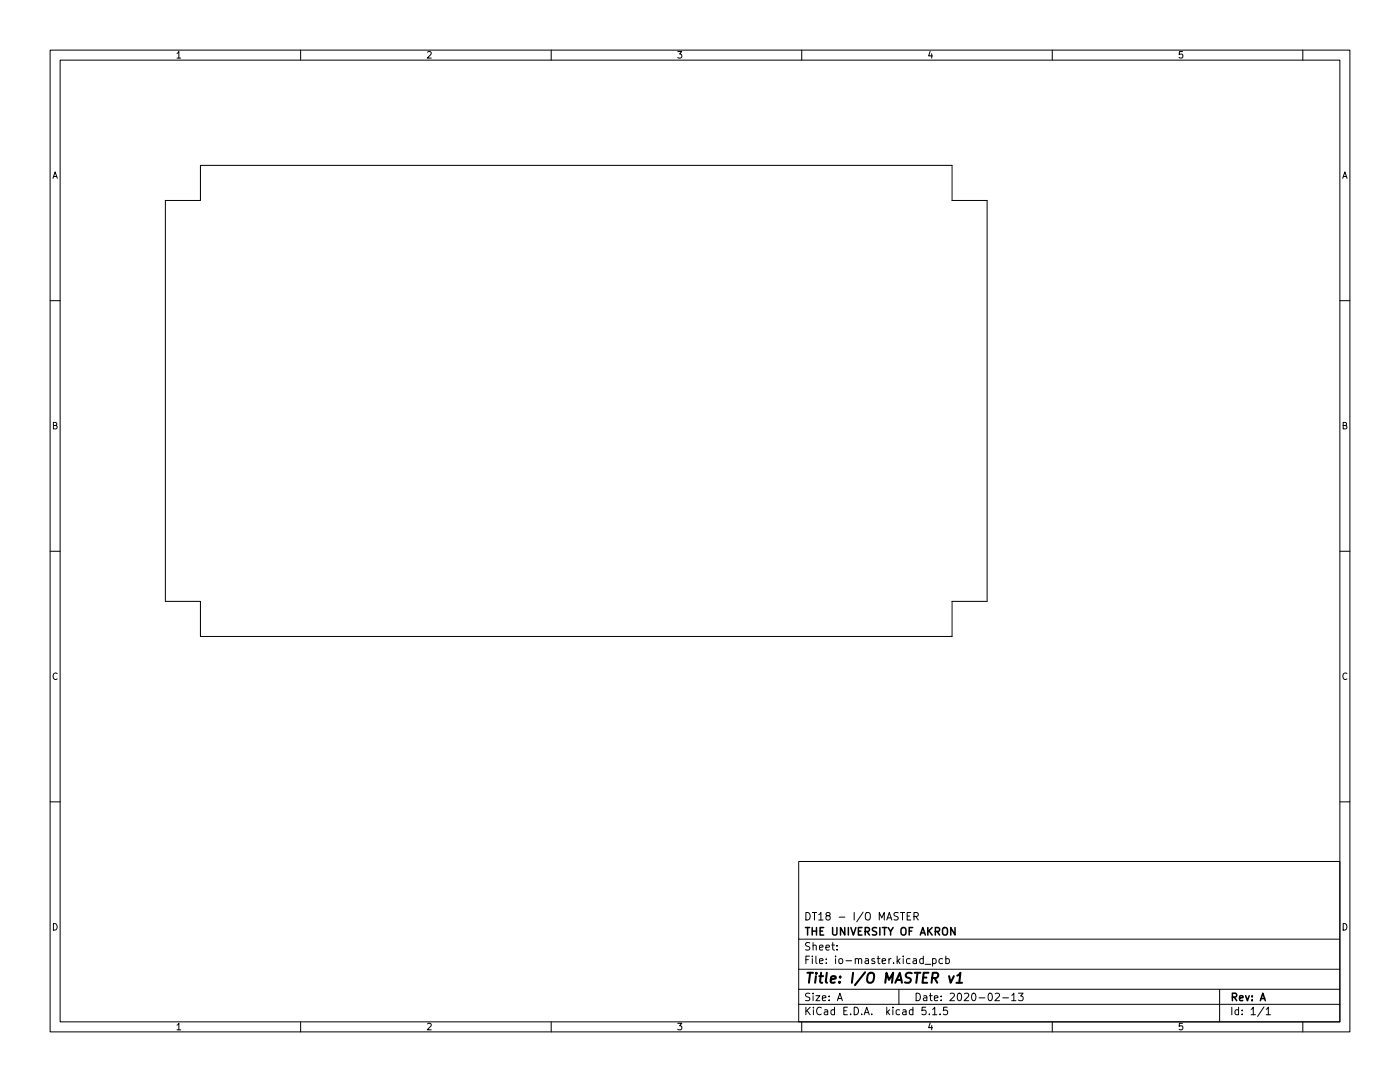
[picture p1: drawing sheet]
<svg xmlns="http://www.w3.org/2000/svg" width="279mm" height="216mm" viewBox="0 0 279 216" stroke-linecap="round" stroke-linejoin="round" font-family="sans-serif">
<defs><g id="words">
<text font-size="2.8" x="160.4" y="196.2">Title: I/O MASTER v1</text>
<g font-size="2.1">
<text x="160.4" y="183.6">DT18 - I/O MASTER</text>
<text x="160.4" y="189.7">Sheet:</text>
<text x="160.4" y="186.7">THE UNIVERSITY OF AKRON</text>
<text x="160.4" y="192.4">File: io-master.kicad_pcb</text>
<text x="160.4" y="202.5">KiCad E.D.A. kicad 5.1.5</text>
<text x="160.4" y="199.7">Size: A</text>
<text x="182.4" y="199.7">Date: 2020-02-13</text>
<text x="245.4" y="199.7">Rev: A</text>
<text x="245.4" y="202.5">Id: 1/1</text>
</g>
<g font-size="1.8">
<text x="35" y="11.6">1</text>
<text x="85" y="11.6">2</text>
<text x="135" y="11.6">3</text>
<text x="185" y="11.6">4</text>
<text x="235" y="11.6">5</text>
<text x="10.3" y="35.6">A</text>
<text x="267.7" y="35.6">A</text>
<text x="10.3" y="85.7">B</text>
<text x="267.7" y="85.7">B</text>
<text x="10.3" y="135.6">C</text>
<text x="267.7" y="135.6">C</text>
<text x="10.3" y="185.7">D</text>
<text x="267.7" y="185.7">D</text>
<text x="35" y="205.6">1</text>
<text x="85" y="205.6">2</text>
<text x="135" y="205.6">3</text>
<text x="185" y="205.6">4</text>
<text x="235" y="205.6">5</text>
</g>
</g></defs>
<g fill="none" stroke="#000" stroke-width=".2">
<path d="M10 10h259.4v195.9h-259.4zM12 12h255.4v191.9h-255.4zM60 10v2M110 10v2M160 10v2M210 10v2M260 10v2M33 40h7v-7h150v7h7v80h-7v7h-150v-7h-7zM10 60h2M267.4 60h2M10 110h2M267.4 110h2"/>
<path d="M10 160h2M267.4 160h2M159.4 171.9h108v32h-108zM159.4 197.4h108M159.4 193.4h108M159.4 187.4h108M167 189.4v.2M167 188.7v.1M167.1 199.7l.5-1.5 .5 1.5M167.3 199.2h.7M179.4 197.4v3M179.7 182.1h.8"/>
<path d="M180.1 182.1v1.5M181 182.8h.5M181.8 182.1h-.8v1.5h.8M182.4 182.9l.7-.1 .2-.2-.1-.4-.2-.1h-.6v1.5M182.8 182.9l.5 .7M184.6 192.4h1.2M186.1 191.4l.4-.1 .3 .3-.1 .6h-.6M186.1 191.3v1.5M188.1 191.4l-.4-.1-.3 .3 .1 .6h.6M188.8 191.4l.4-.1 .3 .3-.2 .6h-.5M188.8 190.8v1.5M198.6 198.3l.6-.1 .3 .4-1 1.1h1"/>
<path d="M200.1 199.1h1.2M201.9 198.6l.4-.4v1.5M201.9 199.7h.9M203.3 198.2h.9l-.5 .5 .4 .2v.6l-.2 .2-.6-.2M243.4 197.4v6.5M60 203.9v2M110 203.9v2M159.4 200.4h108M160 203.9v2M184.8 201h-.8v.7l.2-.2 .5 .1 .1 .2v.5l-.3 .2-.5-.2M185.5 202.3v.2M186.1 201.4l.4-.4v1.5"/>
<path d="M186.1 202.5h.9M187.6 202.3v.2M189 201h-.7v.7l.2-.2 .5 .1 .1 .2-.1 .5-.2 .2-.5-.2M210 203.9v2M252.3 200.9l-1.3 1.9M252.7 201.4l.4-.4v1.5M252.7 202.5h.8M260 203.9v2"/>
</g>
<path d="M189.4 194.8l.3 1.3 .7-1.3M190.9 196.1h1.1M191 194.7l.7-.6-.3 2" fill="none" stroke="#000" stroke-width=".4"/>
<path d="M190.6 185.1v1.5l-.9-1.5v1.5" fill="none" stroke="#000" stroke-width=".3"/>
<use href="#words"/>
</svg>
